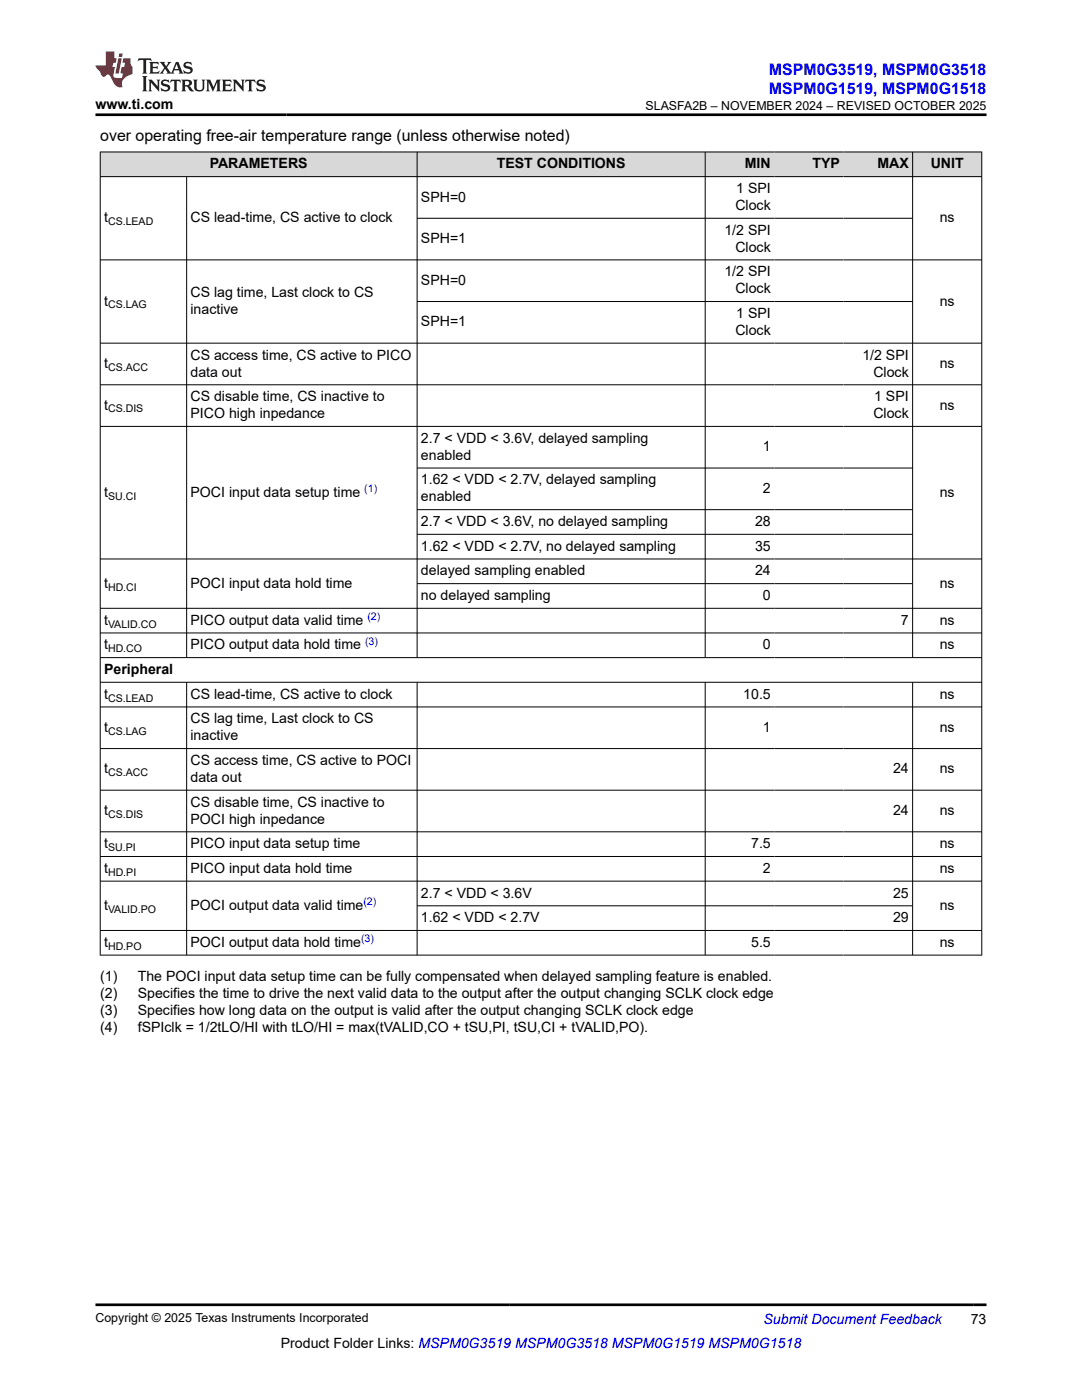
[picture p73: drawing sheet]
<svg xmlns="http://www.w3.org/2000/svg" width="216mm" height="279mm" viewBox="0 0 216 279" stroke-linecap="round" stroke-linejoin="round" font-family="sans-serif">
<defs><g id="words">
<g font-size="3.2" fill="#00f">
<text x="153.4" y="14.9">MSPM0G3519, MSPM0G3518</text>
<text x="153.4" y="18.7">MSPM0G1519, MSPM0G1518</text>
</g>
<text font-size="3.2" x="20" y="28.2">over operating free-air temperature range (unless otherwise noted)</text>
<g font-size="2.8">
<text x="19" y="21.8">www.ti.com</text>
<text x="41.8" y="33.6">PARAMETERS</text>
<text x="99.1" y="33.6">TEST CONDITIONS</text>
<text x="148.6" y="33.6">MIN</text>
<text x="162.1" y="33.6">TYP</text>
<text x="175.1" y="33.6">MAX</text>
<text x="185.7" y="33.6">UNIT</text>
<text x="84" y="40.2">SPH=0</text>
<text x="146.7" y="41.9">Clock</text>
<text x="146.9" y="38.5">1 SPI</text>
<text x="20.8" y="44.4">t</text>
<text x="38" y="44.4">CS lead-time, CS active to clock</text>
<text x="144.6" y="46.8">1/2 SPI</text>
<text x="187.5" y="44.4">ns</text>
<text x="84" y="48.5">SPH=1</text>
<text x="146.7" y="50.2">Clock</text>
<text x="38" y="59.3">CS lag time, Last clock to CS</text>
<text x="84" y="56.8">SPH=0</text>
<text x="144.6" y="55.1">1/2 SPI</text>
<text x="146.7" y="58.5">Clock</text>
<text x="20.8" y="61">t</text>
<text x="38" y="62.7">inactive</text>
<text x="84" y="65.1">SPH=1</text>
<text x="146.9" y="63.4">1 SPI</text>
<text x="187.5" y="61">ns</text>
<text x="38" y="71.8">CS access time, CS active to PICO</text>
<text x="146.7" y="66.8">Clock</text>
<text x="172.1" y="71.8">1/2 SPI</text>
<text x="20.8" y="73.5">t</text>
<text x="38" y="75.1">data out</text>
<text x="174.3" y="75.1">Clock</text>
<text x="187.5" y="73.5">ns</text>
<text x="20.8" y="81.8">t</text>
<text x="38" y="80.1">CS disable time, CS inactive to</text>
<text x="38" y="83.5">PICO high inpedance</text>
<text x="174.3" y="83.5">Clock</text>
<text x="174.4" y="80.1">1 SPI</text>
<text x="187.5" y="81.8">ns</text>
<text x="84" y="88.4">2.7 &lt; VDD &lt; 3.6V, delayed sampling</text>
<text x="84" y="91.8">enabled</text>
<text x="152.2" y="90.1">1</text>
<text x="20.8" y="99.1">t</text>
<text x="38" y="99.1">POCI input data setup time</text>
<text x="84" y="96.7">1.62 &lt; VDD &lt; 2.7V, delayed sampling</text>
<text x="84" y="100.1">enabled</text>
<text x="152.2" y="98.4">2</text>
<text x="187.5" y="99.1">ns</text>
<text x="84" y="105">2.7 &lt; VDD &lt; 3.6V, no delayed sampling</text>
<text x="150.7" y="105">28</text>
<text x="84" y="109.9">1.62 &lt; VDD &lt; 2.7V, no delayed sampling</text>
<text x="150.7" y="109.9">35</text>
<text x="20.8" y="117.3">t</text>
<text x="38" y="117.3">POCI input data hold time</text>
<text x="84" y="114.8">delayed sampling enabled</text>
<text x="84" y="119.8">no delayed sampling</text>
<text x="150.7" y="114.8">24</text>
<text x="152.2" y="119.8">0</text>
<text x="187.5" y="117.3">ns</text>
<text x="20.8" y="124.7">t</text>
<text x="38" y="124.7">PICO output data valid time</text>
<text x="179.8" y="124.7">7</text>
<text x="187.5" y="124.7">ns</text>
<text x="20.8" y="129.6">t</text>
<text x="38" y="129.6">PICO output data hold time</text>
<text x="152.2" y="129.6">0</text>
<text x="187.5" y="129.6">ns</text>
<text x="20.8" y="134.5">Peripheral</text>
<text x="20.8" y="139.4">t</text>
<text x="38" y="139.4">CS lead-time, CS active to clock</text>
<text x="148.3" y="139.4">10.5</text>
<text x="187.5" y="139.4">ns</text>
<text x="20.8" y="146.1">t</text>
<text x="38" y="144.4">CS lag time, Last clock to CS</text>
<text x="38" y="147.7">inactive</text>
<text x="152.2" y="146.1">1</text>
<text x="187.5" y="146.1">ns</text>
<text x="20.8" y="154.4">t</text>
<text x="38" y="152.7">CS access time, CS active to POCI</text>
<text x="178.2" y="154.4">24</text>
<text x="187.5" y="154.4">ns</text>
<text x="38" y="156.1">data out</text>
<text x="38" y="161">CS disable time, CS inactive to</text>
<text x="20.8" y="162.7">t</text>
<text x="38" y="164.4">POCI high inpedance</text>
<text x="178.2" y="162.7">24</text>
<text x="187.5" y="162.7">ns</text>
<text x="20.8" y="169.3">t</text>
<text x="38" y="169.3">PICO input data setup time</text>
<text x="149.9" y="169.3">7.5</text>
<text x="187.5" y="169.3">ns</text>
<text x="20.8" y="174.2">t</text>
<text x="38" y="174.2">PICO input data hold time</text>
<text x="84" y="179.1">2.7 &lt; VDD &lt; 3.6V</text>
<text x="152.2" y="174.2">2</text>
<text x="178.2" y="179.1">25</text>
<text x="187.5" y="174.2">ns</text>
<text x="20.8" y="181.6">t</text>
<text x="38" y="181.6">POCI output data valid time</text>
<text x="84" y="184">1.62 &lt; VDD &lt; 2.7V</text>
<text x="178.2" y="184">29</text>
<text x="187.5" y="181.6">ns</text>
<text x="20.8" y="189">t</text>
<text x="38" y="189">POCI output data hold time</text>
<text x="149.9" y="189">5.5</text>
<text x="187.5" y="189">ns</text>
<text x="20" y="195.8">(1)</text>
<text x="27.5" y="195.8">The POCI input data setup time can be fully compensated when delayed sampling feature is enabled.</text>
<text x="20" y="199.2">(2)</text>
<text x="20" y="202.5">(3)</text>
<text x="27.5" y="199.2">Specifies the time to drive the next valid data to the output after the output changing SCLK clock edge</text>
<text x="27.5" y="202.5">Specifies how long data on the output is valid after the output changing SCLK clock edge</text>
<text x="20" y="205.9">(4)</text>
<text x="27.5" y="205.9">fSPIclk = 1/2tLO/HI with tLO/HI = max(tVALID,CO + tSU,PI, tSU,CI + tVALID,PO).</text>
<text x="56" y="269">Product Folder Links: MSPM0G3519 MSPM0G3518 MSPM0G1519 MSPM0G1518</text>
<text x="193.7" y="264.2">73</text>
</g>
<text font-size="2.8" fill="#00f" x="152.4" y="264.2">Submit Document Feedback</text>
<g font-size="2.5">
<text x="128.8" y="21.9">SLASFA2B – NOVEMBER 2024 – REVISED OCTOBER 2025</text>
<text x="19" y="263.9">Copyright © 2025 Texas Instruments Incorporated</text>
</g>
<g font-size="2.1">
<text x="21.6" y="44.9">CS.LEAD</text>
<text x="21.6" y="61.6">CS.LAG</text>
<text x="21.6" y="74">CS.ACC</text>
<text x="21.6" y="82.3">CS.DIS</text>
<text x="21.6" y="99.7">SU.CI</text>
<text x="21.6" y="117.9">HD.CI</text>
<text x="21.6" y="125.2">VALID.CO</text>
<text x="21.6" y="130.2">HD.CO</text>
<text x="21.6" y="140">CS.LEAD</text>
<text x="21.6" y="146.6">CS.LAG</text>
<text x="21.6" y="154.9">CS.ACC</text>
<text x="21.6" y="163.2">CS.DIS</text>
<text x="21.6" y="169.8">SU.PI</text>
<text x="21.6" y="174.8">HD.PI</text>
<text x="21.6" y="182.1">VALID.PO</text>
<text x="21.6" y="189.5">HD.PO</text>
</g>
<g font-size="2.1" fill="#00f">
<text x="72.7" y="98.2">(1)</text>
<text x="73.3" y="123.7">(2)</text>
<text x="72.8" y="128.7">(3)</text>
<text x="72.5" y="180.6">(2)</text>
<text x="72.1" y="188">(3)</text>
</g>
</g></defs>
<g fill="#d8d8d8">
<path d="M20 30.3h175.9v5h-175.9z" fill-rule="evenodd"/>
<path d="M20.1 30.4h63.1v4.8h-63.1z" fill-rule="evenodd"/>
<path d="M83.3 30.4h57.4v4.8h-57.4z" fill-rule="evenodd"/>
<path d="M140.8 30.4h13.7v4.8h-13.7z" fill-rule="evenodd"/>
<path d="M154.5 30.4h13.8v4.8h-13.8z" fill-rule="evenodd"/>
<path d="M168.3 30.4h13.7v4.8h-13.7z" fill-rule="evenodd"/>
<path d="M182.2 30.4h13.6v4.8h-13.6z" fill-rule="evenodd"/>
</g>
<g fill="none" stroke="#000" stroke-width=".2">
<path d="M19.9 30.3h176.1M19.9 35.3h176.1M20 30.3v160.4M37.2 35.3v96M83.2 30.3v101M140.7 30.3v101M182.1 30.3v101M195.9 30.3v160.4M19.9 51.9h176.1M83.2 43.6h99M19.9 68.5h176.1M19.9 76.8h176.1"/>
<path d="M83.2 60.2h99M19.9 85.1h176.1M83.2 93.4h99M19.9 111.6h176.1M83.2 101.7h99M83.2 106.6h99M83.2 116.5h99M19.9 121.4h176.1M19.9 126.3h176.1M19.9 131.2h176.1M19.9 136.2h176.1M37.2 136.2v54.5"/>
<path d="M83.2 136.2v54.5M140.7 136.2v54.5M182.1 136.2v54.5M19.9 141.1h176.1M19.9 149.4h176.1M19.9 157.7h176.1M19.9 166h176.1M19.9 170.9h176.1M19.9 175.9h176.1M19.9 185.7h176.1M19.9 190.6h176.1M83.2 180.8h99"/>
</g>
<path d="M27.7 11.6l-.2 .6 .5-.2h.6v.1v2.2l-.2 .4h1l-.2-.4v-2.2v-.1h.5l.5 .2-.1-.6zM29.8 12.4l.2 .3v1.6l-.2 .4h1.9l.1-.6a1.08 1.08 0 0 1-1.3 .2v-.7h.6l.4 .2v-.7l-.4 .2h-.6v-.5l.2-.2a1 1 0 0 1 1 .3l-.1-.5zM31.8 12.4l1 1.1-1 1.2h.9l-.2-.2 .4-.8 .5 .8-.2 .2h1.6l-.2-.2 .1-.5h1l.1 .5-.1 .2h.9l-.2-.4-.8-1.9h-.5l-1 2.1-.8-1.1 .9-1h-.8l.2 .2-.5 .6-.3-.6 .1-.2zM35.2 12.8l.4 1h-.8zM36.8 12.5a.65 .65 0 0 0-.2 .7 .65 .65 0 0 0 .6 .5l.7 .1 .1 .3a.79 .79 0 0 1-.7 .4 .79 .79 0 0 1-.7-.5l.1 .7 .2-.1a.93 .93 0 0 0 1.1 0 .93 .93 0 0 0 .4-.9 1.46 1.46 0 0 0-1.2-.6l-.1-.3a1.09 1.09 0 0 1 1.2 .2l-.2-.6-.1 .1-.6-.2zM28.4 15.2l.2 .4v2.2l-.2 .4h1l-.2-.4v-2.2l.2-.4zM29.6 15.9l.2 .4v1.5l-.2 .4h.8l-.3-.4v-1.3l1.7 1.8v-2l.2-.4h-.8l.2 .2 .1 1.1-1.2-1.3zM32.3 16a.65 .65 0 0 0-.2 .8 .65 .65 0 0 0 .7 .4l.6 .2 .1 .2a.79 .79 0 0 1-.7 .4 .79 .79 0 0 1-.7-.5l.1 .7 .2-.1a.93 .93 0 0 0 1.1 .1 .93 .93 0 0 0 .4-1 1.46 1.46 0 0 0-1.2-.5l-.1-.4a1.09 1.09 0 0 1 1.2 .2l-.2-.6-.1 .1-.6-.1zM34.1 15.9l-.1 .6a.63 .63 0 0 1 .7-.3l.1 1.6-.3 .4h1l-.2-.4v-1.6a.66 .66 0 0 1 .8 .3l-.1-.6zM36.2 15.9l.2 .4v1.5l-.2 .4h.9l-.2-.2v-.7h.5l.1 .2a.79 .79 0 0 0 1.2 .6l-1-.9a.61 .61 0 0 0 .6-.6 .61 .61 0 0 0-.5-.7zM36.9 16.2h.2a.47 .47 0 0 1 .5 .1 .47 .47 0 0 1 .1 .5l-.2 .1-.6 .1zM38.5 15.9l.2 .2a2.27 2.27 0 0 0 .4 2 1.04 1.04 0 0 0 1.7-.7v-1.3l.2-.2h-.8l.2 .4v1.1a.6 .6 0 0 1-.6 .6 .6 .6 0 0 1-.6-.6v-1.1l.3-.4zM41.1 15.9l.2 .4v1.5l-.2 .4h.7l-.2-.4v-1.4l.9 1.9 .8-1.9v1.4l-.2 .4h1l-.3-.4v-1.5l.3-.4h-.8l-.7 1.5-.7-1.5zM44.3 15.9l.2 .4v1.5l-.2 .4h1.9l.1-.6a1.09 1.09 0 0 1-1.3 .2v-.7h.6l.4 .2v-.6l-.4 .2h-.6v-.6l.2-.1a1.01 1.01 0 0 1 1 .3l-.1-.6zM46.4 15.9l.3 .4v1.5l-.3 .4h.8l-.2-.4v-1.3l1.6 1.8v-2l.2-.4h-.7l.2 .2v1.1l-1.2-1.3zM49 15.9l-.1 .6a.63 .63 0 0 1 .8-.3v1.6l-.3 .4h1l-.2-.4v-1.6a.66 .66 0 0 1 .8 .3l-.1-.6zM51.4 16a.65 .65 0 0 0-.2 .8 .65 .65 0 0 0 .6 .4l.6 .2 .2 .2a.79 .79 0 0 1-.8 .4 .79 .79 0 0 1-.6-.5l.1 .7 .2-.1a.93 .93 0 0 0 1 .1 .93 .93 0 0 0 .5-1 1.46 1.46 0 0 0-1.3-.5l-.1-.4a1.09 1.09 0 0 1 1.3 .2l-.2-.6-.2 .1-.5-.1z" fill="#231f20"/>
<path d="M21.1 10.3v2.7h-2.1l.1 .4 .9 1a.95 .95 0 0 0 .9 .9 .59 .59 0 0 1 .6-.4 .59 .59 0 0 1 .5 .3l.4 .8a1.59 1.59 0 0 0 2.1 1.4 1.61 1.61 0 0 1 1-2.3l1-.3-.1-1.5a1.59 1.59 0 0 1-.4-1.7h-1.4l-.2 .9h.5l-.1 .9h-.5l-.2 .9v.3l.4 .1-.2 .9h-.6a.73 .73 0 0 1-1.1-.7l.3-1.5h-.5l.2-.9h.5l.2-.9h-.5v-1.3zM23.6 11.6l-.6 3.1h.7l.6-3.1zM23.8 10.7l-.1 .6h.7l.1-.6z" fill="#ed1c24"/>
<path d="M19 22.9h177.8M19 260.4h177.8" fill="none" stroke="#000" stroke-width=".53"/>
<use href="#words"/>
</svg>
